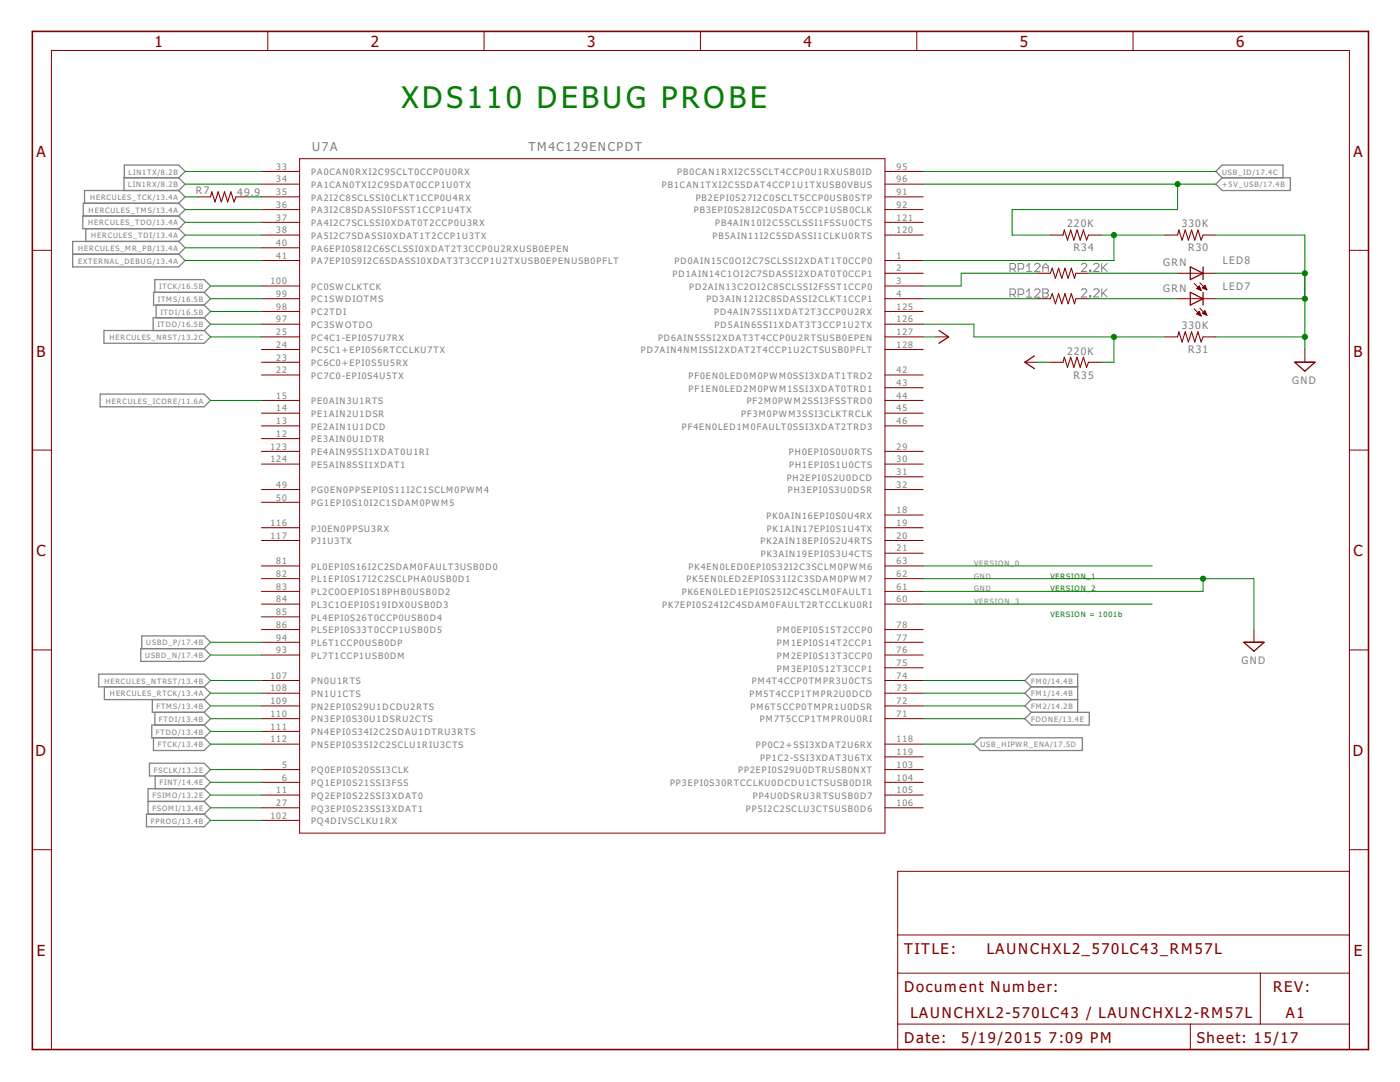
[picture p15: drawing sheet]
<svg xmlns="http://www.w3.org/2000/svg" width="279mm" height="216mm" viewBox="0 0 279 216" stroke-linecap="round" stroke-linejoin="round" font-family="sans-serif">
<defs><g id="words">
<text font-size="7.2" fill="#008000" x="80.1" y="21.5">XDS110 DEBUG PROBE</text>
<g font-size="3.7" fill="#800000">
<text x="30.9" y="9.5">1</text>
<text x="74" y="9.5">2</text>
<text x="117.2" y="9.5">3</text>
<text x="160.4" y="9.5">4</text>
<text x="203.5" y="9.5">5</text>
<text x="246.7" y="9.5">6</text>
<text x="7.3" y="31.3">A</text>
<text x="270.1" y="31.3">A</text>
<text x="7.3" y="71.2">B</text>
<text x="270.1" y="71.2">B</text>
<text x="7.3" y="111">C</text>
<text x="270.1" y="111">C</text>
<text x="7.1" y="150.9">D</text>
<text x="270" y="150.9">D</text>
<text x="7.3" y="190.8">E</text>
<text x="270.2" y="190.8">E</text>
</g>
<g font-size="3.6" fill="#800000">
<text x="180.4" y="190.4">TITLE:</text>
<text x="196.9" y="190.4">LAUNCHXL2_570LC43_RM57L</text>
<text x="180.4" y="198">Document Number:</text>
<text x="254.1" y="198">REV:</text>
<text x="181.7" y="203.1">LAUNCHXL2-570LC43 / LAUNCHXL2-RM57L</text>
<text x="256.6" y="203.1">A1</text>
<text x="180.4" y="208.2">Date:</text>
<text x="191.8" y="208.2">5/19/2015</text>
<text x="209.3" y="208.2">7:09 PM</text>
<text x="238.8" y="208.2">Sheet: 15/17</text>
</g>
<g font-size="2.9" fill="#808080">
<text x="62.3" y="30.2">U7A</text>
<text x="105.5" y="30.2">TM4C129ENCPDT</text>
</g>
<g font-size="2.5" fill="#808080">
<text x="39.1" y="38.7">R7</text>
<text x="47.3" y="39">49.9</text>
<text x="213" y="45.4">220K</text>
<text x="235.8" y="45.4">330K</text>
<text x="214.3" y="50.2">R34</text>
<text x="232.2" y="53.1">GRN</text>
<text x="237.1" y="50.2">R30</text>
<text x="244.1" y="52.7">LED8</text>
<text x="232.2" y="58.2">GRN</text>
<text x="244.1" y="57.8">LED7</text>
<text x="235.8" y="65.7">330K</text>
<text x="213" y="70.8">220K</text>
<text x="237.1" y="70.5">R31</text>
<text x="214.3" y="75.6">R35</text>
<text x="257.9" y="76.6">GND</text>
<text x="247.7" y="132.5">GND</text>
</g>
<g font-size="2.1" fill="#808080">
<text x="55.1" y="33.8">33</text>
<text x="62.1" y="35">PA0CAN0RXI2C9SCLT0CCP0U0RX</text>
<text x="135.2" y="35">PB0CAN1RXI2C5SCLT4CCP0U1RXUSB0ID</text>
<text x="178.9" y="33.8">95</text>
<text x="55.1" y="36.4">34</text>
<text x="55.1" y="38.9">35</text>
<text x="55.1" y="41.5">36</text>
<text x="62.1" y="37.5">PA1CAN0TXI2C9SDAT0CCP1U0TX</text>
<text x="62.1" y="40">PA2I2C8SCLSSI0CLKT1CCP0U4RX</text>
<text x="132.1" y="37.5">PB1CAN1TXI2C5SDAT4CCP1U1TXUSB0VBUS</text>
<text x="138.8" y="40">PB2EPI0S27I2C0SCLT5CCP0USB0STP</text>
<text x="178.9" y="36.4">96</text>
<text x="178.9" y="38.9">91</text>
<text x="178.9" y="41.5">92</text>
<text x="55.1" y="44">37</text>
<text x="55.1" y="46.5">38</text>
<text x="62.1" y="42.6">PA3I2C8SDASSI0FSST1CCP1U4TX</text>
<text x="62.1" y="45.1">PA4I2C7SCLSSI0XDAT0T2CCP0U3RX</text>
<text x="62.1" y="47.7">PA5I2C7SDASSI0XDAT1T2CCP1U3TX</text>
<text x="138.5" y="42.6">PB3EPI0S28I2C0SDAT5CCP1USB0CLK</text>
<text x="142.2" y="47.7">PB5AIN11I2C5SDASSI1CLKU0RTS</text>
<text x="142.7" y="45.1">PB4AIN10I2C5SCLSSI1FSSU0CTS</text>
<text x="178.9" y="44">121</text>
<text x="178.9" y="46.5">120</text>
<text x="55.1" y="49.1">40</text>
<text x="55.1" y="51.6">41</text>
<text x="62.1" y="50.2">PA6EPI0S8I2C6SCLSSI0XDAT2T3CCP0U2RXUSB0EPEN</text>
<text x="62.1" y="52.7">PA7EPI0S9I2C6SDASSI0XDAT3T3CCP1U2TXUSB0EPENUSB0PFLT</text>
<text x="134.6" y="52.7">PD0AIN15C0OI2C7SCLSSI2XDAT1T0CCP0</text>
<text x="178.9" y="51.6">1</text>
<text x="54" y="56.7">100</text>
<text x="55.1" y="59.2">99</text>
<text x="62.1" y="57.8">PC0SWCLKTCK</text>
<text x="134.2" y="55.3">PD1AIN14C1OI2C7SDASSI2XDAT0T0CCP1</text>
<text x="137.5" y="57.8">PD2AIN13C2OI2C8SCLSSI2FSST1CCP0</text>
<text x="178.9" y="54.2">2</text>
<text x="178.9" y="56.7">3</text>
<text x="178.9" y="59.2">4</text>
<text x="55.1" y="61.8">98</text>
<text x="55.1" y="64.3">97</text>
<text x="62.1" y="60.4">PC1SWDIOTMS</text>
<text x="62.1" y="62.9">PC2TDI</text>
<text x="62.1" y="65.4">PC3SWOTDO</text>
<text x="141" y="60.4">PD3AIN12I2C8SDASSI2CLKT1CCP1</text>
<text x="142.5" y="62.9">PD4AIN7SSI1XDAT2T3CCP0U2RX</text>
<text x="142.6" y="65.4">PD5AIN6SSI1XDAT3T3CCP1U2TX</text>
<text x="178.9" y="61.8">125</text>
<text x="178.9" y="64.3">126</text>
<text x="55.1" y="66.9">25</text>
<text x="55.1" y="69.4">24</text>
<text x="55.1" y="71.9">23</text>
<text x="62.1" y="68">PC4C1-EPI0S7U7RX</text>
<text x="62.1" y="70.5">PC5C1+EPI0S6RTCCLKU7TX</text>
<text x="127.9" y="70.5">PD7AIN4NMISSI2XDAT2T4CCP1U2CTSUSB0PFLT</text>
<text x="131.3" y="68">PD6AIN5SSI2XDAT3T4CCP0U2RTSUSB0EPEN</text>
<text x="178.9" y="66.9">127</text>
<text x="178.9" y="69.4">128</text>
<text x="55.1" y="74.5">22</text>
<text x="62.1" y="73.1">PC6C0+EPI0S5U5RX</text>
<text x="62.1" y="75.6">PC7C0-EPI0S4U5TX</text>
<text x="137.4" y="75.6">PF0EN0LED0M0PWM0SSI3XDAT1TRD2</text>
<text x="178.9" y="74.5">42</text>
<text x="178.9" y="77">43</text>
<text x="55.1" y="79.6">15</text>
<text x="55.1" y="82.1">14</text>
<text x="62.1" y="80.7">PE0AIN3U1RTS</text>
<text x="62.1" y="83.2">PE1AIN2U1DSR</text>
<text x="137.4" y="78.1">PF1EN0LED2M0PWM1SSI3XDAT0TRD1</text>
<text x="147.9" y="83.2">PF3M0PWM3SSI3CLKTRCLK</text>
<text x="149" y="80.7">PF2M0PWM2SSI3FSSTRD0</text>
<text x="178.9" y="79.6">44</text>
<text x="178.9" y="82.1">45</text>
<text x="54" y="89.7">123</text>
<text x="55.1" y="84.6">13</text>
<text x="55.1" y="87.2">12</text>
<text x="62.1" y="85.8">PE2AIN1U1DCD</text>
<text x="62.1" y="88.3">PE3AIN0U1DTR</text>
<text x="136.1" y="85.8">PF4EN0LED1M0FAULT0SSI3XDAT2TRD3</text>
<text x="178.9" y="84.6">46</text>
<text x="178.9" y="89.7">29</text>
<text x="54" y="92.3">124</text>
<text x="62.1" y="90.8">PE4AIN9SSI1XDAT0U1RI</text>
<text x="62.1" y="93.4">PE5AIN8SSI1XDAT1</text>
<text x="157" y="95.9">PH2EPI0S2U0DCD</text>
<text x="157.4" y="90.8">PH0EPI0S0U0RTS</text>
<text x="157.5" y="93.4">PH1EPI0S1U0CTS</text>
<text x="178.9" y="92.3">30</text>
<text x="178.9" y="94.8">31</text>
<text x="55.1" y="97.3">49</text>
<text x="55.1" y="99.9">50</text>
<text x="62.1" y="98.5">PG0EN0PPSEPI0S11I2C1SCLM0PWM4</text>
<text x="62.1" y="101">PG1EPI0S10I2C1SDAM0PWM5</text>
<text x="157.2" y="98.5">PH3EPI0S3U0DSR</text>
<text x="178.9" y="97.3">32</text>
<text x="54" y="105">116</text>
<text x="54" y="107.5">117</text>
<text x="62.1" y="106.1">PJ0EN0PPSU3RX</text>
<text x="153" y="103.5">PK0AIN16EPI0S0U4RX</text>
<text x="153.1" y="106.1">PK1AIN17EPI0S1U4TX</text>
<text x="178.9" y="102.4">18</text>
<text x="178.9" y="105">19</text>
<text x="178.9" y="107.5">20</text>
<text x="55.1" y="112.6">81</text>
<text x="62.1" y="108.6">PJ1U3TX</text>
<text x="62.1" y="113.7">PL0EPI0S16I2C2SDAM0FAULT3USB0D0</text>
<text x="137.4" y="113.7">PK4EN0LED0EPI0S32I2C3SCLM0PWM6</text>
<text x="151.8" y="108.6">PK2AIN18EPI0S2U4RTS</text>
<text x="151.8" y="111.1">PK3AIN19EPI0S3U4CTS</text>
<text x="178.9" y="110">21</text>
<text x="178.9" y="112.6">63</text>
<text x="55.1" y="115.1">82</text>
<text x="55.1" y="117.6">83</text>
<text x="62.1" y="116.2">PL1EPI0S17I2C2SCLPHA0USB0D1</text>
<text x="62.1" y="118.8">PL2C0OEPI0S18PHB0USB0D2</text>
<text x="136.1" y="118.8">PK6EN0LED1EPI0S25I2C4SCLM0FAULT1</text>
<text x="137" y="116.2">PK5EN0LED2EPI0S31I2C3SDAM0PWM7</text>
<text x="178.9" y="115.1">62</text>
<text x="178.9" y="117.6">61</text>
<text x="55.1" y="120.2">84</text>
<text x="55.1" y="122.7">85</text>
<text x="55.1" y="125.3">86</text>
<text x="62.1" y="121.3">PL3C1OEPI0S19IDX0USB0D3</text>
<text x="62.1" y="123.8">PL4EPI0S26T0CCP0USB0D4</text>
<text x="132.2" y="121.3">PK7EPI0S24I2C4SDAM0FAULT2RTCCLKU0RI</text>
<text x="178.9" y="120.2">60</text>
<text x="178.9" y="125.3">78</text>
<text x="55.1" y="127.8">94</text>
<text x="55.1" y="130.3">93</text>
<text x="62.1" y="126.4">PL5EPI0S33T0CCP1USB0D5</text>
<text x="62.1" y="128.9">PL6T1CCP0USB0DP</text>
<text x="62.1" y="131.5">PL7T1CCP1USB0DM</text>
<text x="155.1" y="126.4">PM0EPI0S15T2CCP0</text>
<text x="155.1" y="128.9">PM1EPI0S14T2CCP1</text>
<text x="155.1" y="131.5">PM2EPI0S13T3CCP0</text>
<text x="178.9" y="127.8">77</text>
<text x="178.9" y="130.3">76</text>
<text x="54" y="135.4">107</text>
<text x="54" y="138">108</text>
<text x="62.1" y="136.5">PN0U1RTS</text>
<text x="150.1" y="136.5">PM4T4CCP0TMPR3U0CTS</text>
<text x="155.1" y="134">PM3EPI0S12T3CCP1</text>
<text x="178.9" y="132.9">75</text>
<text x="178.9" y="135.4">74</text>
<text x="178.9" y="138">73</text>
<text x="54" y="140.5">109</text>
<text x="54" y="143">110</text>
<text x="62.1" y="139.1">PN1U1CTS</text>
<text x="62.1" y="141.6">PN2EPI0S29U1DCDU2RTS</text>
<text x="149.6" y="139.1">PM5T4CCP1TMPR2U0DCD</text>
<text x="149.8" y="141.6">PM6T5CCP0TMPR1U0DSR</text>
<text x="178.9" y="140.5">72</text>
<text x="178.9" y="143">71</text>
<text x="54" y="145.6">111</text>
<text x="54" y="148.1">112</text>
<text x="62.1" y="144.2">PN3EPI0S30U1DSRU2CTS</text>
<text x="62.1" y="146.7">PN4EPI0S34I2C2SDAU1DTRU3RTS</text>
<text x="62.1" y="149.2">PN5EPI0S35I2C2SCLU1RIU3CTS</text>
<text x="150.8" y="149.2">PP0C2+SSI3XDAT2U6RX</text>
<text x="151.6" y="144.2">PM7T5CCP1TMPR0U0RI</text>
<text x="178.9" y="148.1">118</text>
<text x="56.3" y="153.2">5</text>
<text x="56.3" y="155.7">6</text>
<text x="62.1" y="154.3">PQ0EPI0S20SSI3CLK</text>
<text x="147.3" y="154.3">PP2EPI0S29U0DTRUSB0NXT</text>
<text x="151.7" y="151.8">PP1C2-SSI3XDAT3U6TX</text>
<text x="178.9" y="150.7">119</text>
<text x="178.9" y="153.2">103</text>
<text x="178.9" y="155.7">104</text>
<text x="55.1" y="158.3">11</text>
<text x="55.1" y="160.8">27</text>
<text x="62.1" y="156.9">PQ1EPI0S21SSI3FSS</text>
<text x="62.1" y="159.4">PQ2EPI0S22SSI3XDAT0</text>
<text x="62.1" y="161.9">PQ3EPI0S23SSI3XDAT1</text>
<text x="133.7" y="156.9">PP3EPI0S30RTCCLKU0DCDU1CTSUSB0DIR</text>
<text x="148.8" y="161.9">PP5I2C2SCLU3CTSUSB0D6</text>
<text x="150.2" y="159.4">PP4U0DSRU3RTSUSB0D7</text>
<text x="178.9" y="158.3">105</text>
<text x="178.9" y="160.8">106</text>
<text x="54" y="163.4">102</text>
<text x="62.1" y="164.5">PQ4DIVSCLKU1RX</text>
</g>
<g font-size="1.8" fill="#808080">
<text x="25.7" y="34.8">LIN1TX/8.2B</text>
<text x="243.9" y="34.8">USB_ID/17.4C</text>
<text x="18" y="39.9">HERCULES_TCK/13.4A</text>
<text x="25.6" y="37.4">LIN1RX/8.2B</text>
<text x="243.9" y="37.4">+5V_USB/17.4B</text>
<text x="17.6" y="45">HERCULES_TDO/13.4A</text>
<text x="17.7" y="42.5">HERCULES_TMS/13.4A</text>
<text x="18.2" y="47.5">HERCULES_TDI/13.4A</text>
<text x="15.6" y="52.6">EXTERNAL_DEBUG/13.4A</text>
<text x="15.6" y="50.1">HERCULES_MR_PB/13.4A</text>
<text x="31.8" y="57.7">ITCK/16.5B</text>
<text x="31.4" y="65.3">ITDO/16.5B</text>
<text x="31.5" y="60.2">ITMS/16.5B</text>
<text x="32" y="62.8">ITDI/16.5B</text>
<text x="21.9" y="67.9">HERCULES_NRST/13.2C</text>
<text x="21.1" y="80.5">HERCULES_ICORE/11.6A</text>
<text x="194.4" y="112.9">VERSION_0</text>
<text x="194.4" y="115.5">GND</text>
<text x="194.4" y="118">GND</text>
<text x="194.4" y="120.5">VERSION_3</text>
<text x="29" y="131.3">USBD_N/17.4B</text>
<text x="29.2" y="128.8">USBD_P/17.4B</text>
<text x="20.8" y="136.4">HERCULES_NTRST/13.4B</text>
<text x="205.8" y="136.4">FM0/14.4B</text>
<text x="21.9" y="139">HERCULES_RTCK/13.4A</text>
<text x="31.2" y="141.5">FTMS/13.4B</text>
<text x="205.8" y="141.5">FM2/14.2B</text>
<text x="205.8" y="139">FM1/14.4B</text>
<text x="31.1" y="146.6">FTDO/13.4B</text>
<text x="31.5" y="149.1">FTCK/13.4B</text>
<text x="31.7" y="144">FTDI/13.4B</text>
<text x="195.7" y="149.1">USB_HIPWR_ENA/17.5D</text>
<text x="205.8" y="144">FDONE/13.4E</text>
<text x="30.7" y="154.2">FSCLK/13.2E</text>
<text x="30.4" y="159.3">FSIMO/13.2E</text>
<text x="30.4" y="161.8">FSOMI/13.4E</text>
<text x="31.8" y="156.7">FINT/14.4E</text>
<text x="30.1" y="164.3">FPROG/13.4B</text>
</g>
<g font-size="1.8" fill="#008000">
<text x="209.6" y="115.5">VERSION_1</text>
<text x="209.6" y="118">VERSION_2</text>
<text x="209.6" y="123.1">VERSION = 1001b</text>
</g>
</g></defs>
<g fill="none" stroke="#808080" stroke-width=".2">
<path d="M201.6 53.7h.8l.2-.3v-.5l-.2-.3h-.8v1.6M201.6 58.8h.8l.2-.3v-.6l-.2-.2h-.8v1.6M202.1 53.7l.5 .5M202.1 58.8l.5 .5M203.2 53.7h.8l.3-.3v-.5l-.3-.3h-.8v1.6M203.2 58.8h.8l.3-.3v-.6l-.3-.2h-.8v1.6M204.9 54.2h1M204.9 59.3h1M204.9 53.1l.5-.5v1.6M204.9 58.2l.5-.5v1.6M206.5 52.9l.3-.3h.5l.3 .3v.2l-1.1 1.1h1.1M206.5 57.9l.3-.2h.5l.3 .2v.3l-1.1 1.1h1.1"/>
<path d="M208.1 57.7h.8l.3 .2v.3l-.3 .3 .3 .3v.2l-.3 .3h-.8zM208.1 54.2v-1.1l.6-.5 .5 .5v1.1M208.1 53.4h1.1M208.1 58.5h.8M215.8 52.8l.3-.2h.5l.3 .2v.3l-1.1 1.1h1.1M215.8 57.9l.3-.3h.5l.3 .3v.3l-1.1 1.1h1.1M217.4 53.9h.3v.3h-.3zM217.4 59h.3v.3h-.3zM218.2 52.8l.3-.2h.6l.2 .2v.3l-1.1 1.1h1.1M218.2 57.9l.3-.3h.6l.2 .3v.3l-1.1 1.1h1.1M219.9 52.6v1.6M219.9 57.6v1.7"/>
<path d="M220.2 53.4l.8 .8M220.2 58.5l.8 .8M221 52.6l-1.1 1M221 57.6l-1.1 1.1"/>
</g>
<g fill="none" stroke="#808080" stroke-width=".25">
<path d="M24.8 35.5v-2.6h10.9l1.2 1.3-1.2 1.3M35.7 35.5h-11v2.5M35.7 38h-18.8v2.6M35.7 38l1.2 1.3-1.2 1.3M35.7 35.5l1.2 1.2-1.2 1.3M243.9 35.5l-1.3-1.3 1.3-1.3h12.2v2.6M243.9 35.5h13.6v2.5h-13.6l-1.3-1.3zM14.5 50.7h21.2M17.1 45.6v2.6M30.9 58.3v-2.5h9.8l1.3 1.3-1.3 1.2M35.7 48.2h-21.2v5.1h21.2l1.2-1.3-1.2-1.3M35.7 40.6h-19.1v2.5"/>
<path d="M35.7 45.6l1.2 1.3-1.2 1.3M35.7 43.1h-19.2v2.5h19.2M35.7 43.1l1.2 1.3-1.2 1.2M35.7 40.6l1.2 1.2-1.2 1.3M35.7 48.2l1.2 1.2-1.2 1.3M40.7 58.3h-10.1v2.6h10.1M40.7 58.3l1.3 1.3-1.3 1.3M20 78.6h20.7l1.3 1.3-1.3 1.3h-20.7zM20.7 66h20l1.3 1.2-1.3 1.3h-20zM31.2 60.9v2.5M40.7 60.9l1.3 1.2-1.3 1.3M40.7 63.4h-10.1v2.6"/>
<path d="M40.7 63.4l1.3 1.3-1.3 1.3M19.7 134.5h21l1.3 1.3-1.3 1.3h-21zM20.8 137.1v2.5h19.9M28.1 129.4h12.6l1.3 1.3-1.3 1.3h-12.6zM28.3 129.4v-2.5h12.4l1.3 1.3-1.3 1.2M30.4 139.6v2.5h10.3M40.7 137.1l1.3 1.2-1.3 1.3M40.7 139.6l1.3 1.3-1.3 1.2M205.8 137.1h9.3M205.8 137.1l-1.3-1.3 1.3-1.3h9.3v7.6M205.8 139.6h9.3M205.8 137.1l-1.3 1.2 1.3 1.3"/>
<path d="M205.8 139.6l-1.3 1.3 1.3 1.2M29.5 159.9h11.2M29.8 152.3h10.9l1.3 1.3-1.3 1.2h-10.9zM30.6 147.2v2.6h10.1l1.3-1.3-1.3-1.3M30.9 142.1v2.6M31 154.8v2.6M40.7 144.7h-10.4v2.5h10.4M40.7 142.1l1.3 1.3-1.3 1.3M40.7 144.7l1.3 1.2-1.3 1.3M40.7 157.4l1.3 1.2-1.3 1.3M40.7 157.4h-11.2v5.1M40.7 159.9l1.3 1.3-1.3 1.3"/>
<path d="M40.7 154.8l1.3 1.3-1.3 1.3M194.4 148.5l1.2-1.3h20.4v2.6h-20.4zM205.8 142.1h11.6v2.6h-11.6l-1.3-1.3zM29.2 162.5h11.5l1.3 1.2-1.3 1.3h-11.5z"/>
</g>
<path d="M6.5 6.3h266.6v203.1h-266.6z" fill="none" stroke="#800000" stroke-width=".32"/>
<g fill="none" stroke="#800000" stroke-width=".2">
<path d="M53.4 6.3v3.8M96.6 6.3v3.8M139.8 6.3v3.8M183 6.3v3.8M226.1 6.3v3.8M39.5 39.3h2.5M47.1 39.3h2.5M52.2 34.2h7.6M52.2 36.7h7.6M52.2 39.3h7.6M59.8 31.7h116.8v134.5h-116.8zM176.6 34.2h7.6"/>
<path d="M176.6 36.7h7.6M176.6 39.3h7.6M6.5 50h3.8M52.2 41.8h7.6M52.2 44.4h7.6M52.2 46.9h7.6M52.2 49.4h7.6M52.2 52h7.6M52.2 57.1h7.6M52.2 59.6h7.6M176.6 41.8h7.6M176.6 44.4h7.6"/>
<path d="M176.6 46.9h7.6M176.6 52h7.6M176.6 57.1h7.6M176.6 59.6h7.6M176.6 54.5h7.6M207.1 59.6h2.5M207.1 54.5h2.5M209.6 46.9h2.6M214.7 59.6h2.5M214.7 54.5h2.5M217.2 46.9h2.6M232.5 46.9h2.5"/>
<path d="M235 59.6h7.6M235 54.5h7.6M238.3 56.6l1.4 1.4M238.8 57.6l.9 .4M238.8 57.6h.7M239 57.4h.5M239.1 57.3h.3M239.1 57.7h.5M239.2 57.2h.2M239.3 57.1h.1M239.3 57.1l-.5 .5M239.3 57.1l.4 .9"/>
<path d="M239.4 57.8h.2M239.5 56.4l1.4 1.4M239.7 57.9h.1M240 57.4l.9 .4M240 57.4l.5-.5 .4 .9M240 57.4h.7M240.1 46.9h2.5M240.1 57.3h.5M240.2 57.2h.4M240.3 57.6h.4M240.3 57.1h.2M240.5 57h.1"/>
<path d="M240.5 57.7h.3M240.8 57.8h.1M269.3 50h3.8M52.2 62.1h7.6M52.2 64.7h7.6M52.2 67.2h7.6M52.2 69.7h7.6M52.2 72.3h7.6M52.2 74.8h7.6M52.2 79.9h7.6M176.6 62.1h7.6M176.6 64.7h7.6"/>
<path d="M176.6 67.2h7.6M176.6 69.7h7.6M176.6 74.8h7.6M176.6 79.9h7.6M176.6 77.4h7.6M186.8 67.2h2.5M204.5 72.3h2.6M209.6 72.3h2.6M217.2 72.3h2.6M232.5 67.2h2.5M238.3 61.6l1.4 1.4M238.8 62.6h.7"/>
<path d="M239 62.5h.5M239.1 62.8h.5M239.1 62.4h.3M239.2 62.3h.2M239.3 62.1h.1M239.3 62.1l-.5 .6 .9 .3M239.3 62.1l.4 .9M239.4 62.9h.2M239.5 61.5l1.4 1.4M239.6 63h.1M240 62.5l.9 .4M240 62.5h.7"/>
<path d="M240.1 67.2h2.5M240.1 62.4h.5M240.2 62.6h.5M240.2 62.3h.4M240.3 62.1h.2M240.5 62h.1M240.5 62l-.5 .5M240.5 62l.4 .9M240.5 62.8h.3M240.8 62.9h.1M260.4 69.7v2.6M6.5 89.8h3.8"/>
<path d="M52.2 82.4h7.6M52.2 85h7.6M52.2 87.5h7.6M52.2 90.1h7.6M52.2 92.6h7.6M52.2 97.7h7.6M176.6 82.4h7.6M176.6 85h7.6M176.6 90.1h7.6M176.6 92.6h7.6M176.6 97.7h7.6M176.6 95.1h7.6"/>
<path d="M269.3 89.8h3.8M52.2 100.2h7.6M52.2 105.3h7.6M52.2 107.8h7.6M52.2 112.9h7.6M52.2 115.5h7.6M52.2 118h7.6M176.6 105.3h7.6M176.6 107.8h7.6M176.6 102.8h7.6M176.6 110.4h7.6M176.6 112.9h7.6"/>
<path d="M176.6 115.5h7.6M176.6 118h7.6M6.5 129.7h3.8M52.2 120.5h7.6M52.2 123.1h7.6M52.2 125.6h7.6M52.2 128.2h7.6M52.2 130.7h7.6M52.2 135.8h7.6M52.2 138.3h7.6M176.6 120.5h7.6M176.6 125.6h7.6"/>
<path d="M176.6 128.2h7.6M176.6 130.7h7.6M176.6 133.2h7.6M176.6 135.8h7.6M176.6 138.3h7.6M250.3 125.6v2.6M269.3 129.7h3.8M52.2 140.9h7.6M52.2 143.4h7.6M52.2 145.9h7.6M52.2 148.5h7.6M52.2 153.6h7.6"/>
<path d="M52.2 156.1h7.6M52.2 158.6h7.6M176.6 140.9h7.6M176.6 143.4h7.6M176.6 148.5h7.6M176.6 151h7.6M176.6 153.6h7.6M176.6 156.1h7.6M176.6 158.6h7.6M6.5 169.5h3.8M52.2 161.2h7.6M52.2 163.7h7.6"/>
<path d="M176.6 161.2h7.6M269.3 173.9h-90.1v35.5h90.1v-199.3h-259v199.3M269.3 169.5h3.8M179.2 194.2h90.1M179.2 186.6h90.1M251.5 194.2v10.1M179.2 204.3h90.1M237.6 204.3v5.1"/>
</g>
<path d="M237.6 58.3l2.5 1.3-2.5 1.3zM237.6 53.3l2.5 1.2-2.5 1.3zM240.1 53.3v2.5M240.1 58.3v2.6M187.4 66l1.9 1.2-1.9 1.3M206.4 71l-1.9 1.3 1.9 1.3M258.4 72.3h4l-2 1.8zM248.2 128.2h4.1l-2 1.7z" fill="none" stroke="#800000" stroke-width=".25"/>
<path d="M42 39.3l.3-1 .6 2 .6-2 .7 2 .6-2 .6 2 .7-2 .6 2 .4-1M209.6 54.5l.4-1 .6 2 .7-2 .6 2 .6-2 .7 2 .6-2 .6 2 .3-1M209.6 59.6l.4-1 .6 2 .7-2 .6 2 .6-2 .7 2 .6-2 .6 2 .3-1M212.2 46.9l.2-1 .6 2 .7-2 .6 2 .6-2 .7 2 .6-2 .7 2 .3-1M235 46.9l.3-1 .6 2 .6-2 .7 2 .6-2 .6 2 .7-2 .6 2 .4-1M212.2 72.3l.2-1 .6 2 .7-2 .6 2 .6-2 .7 2 .6-2 .7 2 .3-1M235 67.2l.3-1 .6 2 .6-2 .7 2 .6-2 .6 2 .7-2 .6 2 .4-1" fill="none" stroke="#800000" stroke-width=".21"/>
<g fill="none" stroke="#008000" stroke-width=".2">
<path d="M36.9 34.2h15.3M36.9 36.7h15.3M36.9 39.3h2.6M49.6 39.3h2.6M184.2 34.2h58.4M184.2 36.7h58.4M235 36.7v5.1h-33v5.1h7.6M36.9 52h15.3M36.9 46.9h15.3M36.9 41.8h15.3M36.9 44.4h15.3M36.9 49.4h15.3"/>
<path d="M42 57.1h10.2M42 59.6h10.2M184.2 59.6h22.9M207.1 54.5h-15.3v2.6h-7.6M217.2 59.6h17.8M217.2 54.5h17.8M219.8 46.9h12.7M222.3 46.9v5.1h-38.1M242.6 59.6h17.8M242.6 46.9h17.8v22.8M242.6 54.5h17.8M42 62.1h10.2"/>
<path d="M42 64.7h10.2M42 67.2h10.2M42 79.9h10.2M184.2 64.7h10.2v2.5h38.1M184.2 67.2h2.6M207.1 72.3h2.5M222.3 67.2v5.1h-2.5M242.6 67.2h17.8M184.2 112.9h45.7M184.2 115.5h66.1v10.1M240.1 115.5v2.5h-55.9M42 128.2h10.2"/>
<path d="M42 130.7h10.2M42 135.8h10.2M42 138.3h10.2M184.2 135.8h20.3M184.2 138.3h20.3M184.2 120.5h45.7M42 148.5h10.2M42 140.9h10.2M42 143.4h10.2M42 145.9h10.2M42 153.6h10.2M42 158.6h10.2"/>
<path d="M42 156.1h10.2M184.2 148.5h10.2M184.2 140.9h20.3M184.2 143.4h20.3M42 163.7h10.2M42 161.2h10.2"/>
</g>
<g fill="#008000" stroke="#008000" stroke-width=".2">
<circle cx="240.1" cy="115.5" r=".51"/>
<circle cx="260.4" cy="54.5" r=".51"/>
<circle cx="260.4" cy="59.6" r=".51"/>
<circle cx="260.4" cy="67.2" r=".51"/>
<circle cx="235" cy="36.7" r=".51"/>
<circle cx="222.3" cy="46.9" r=".51"/>
<circle cx="222.3" cy="67.2" r=".51"/>
</g>
<use href="#words"/>
</svg>
